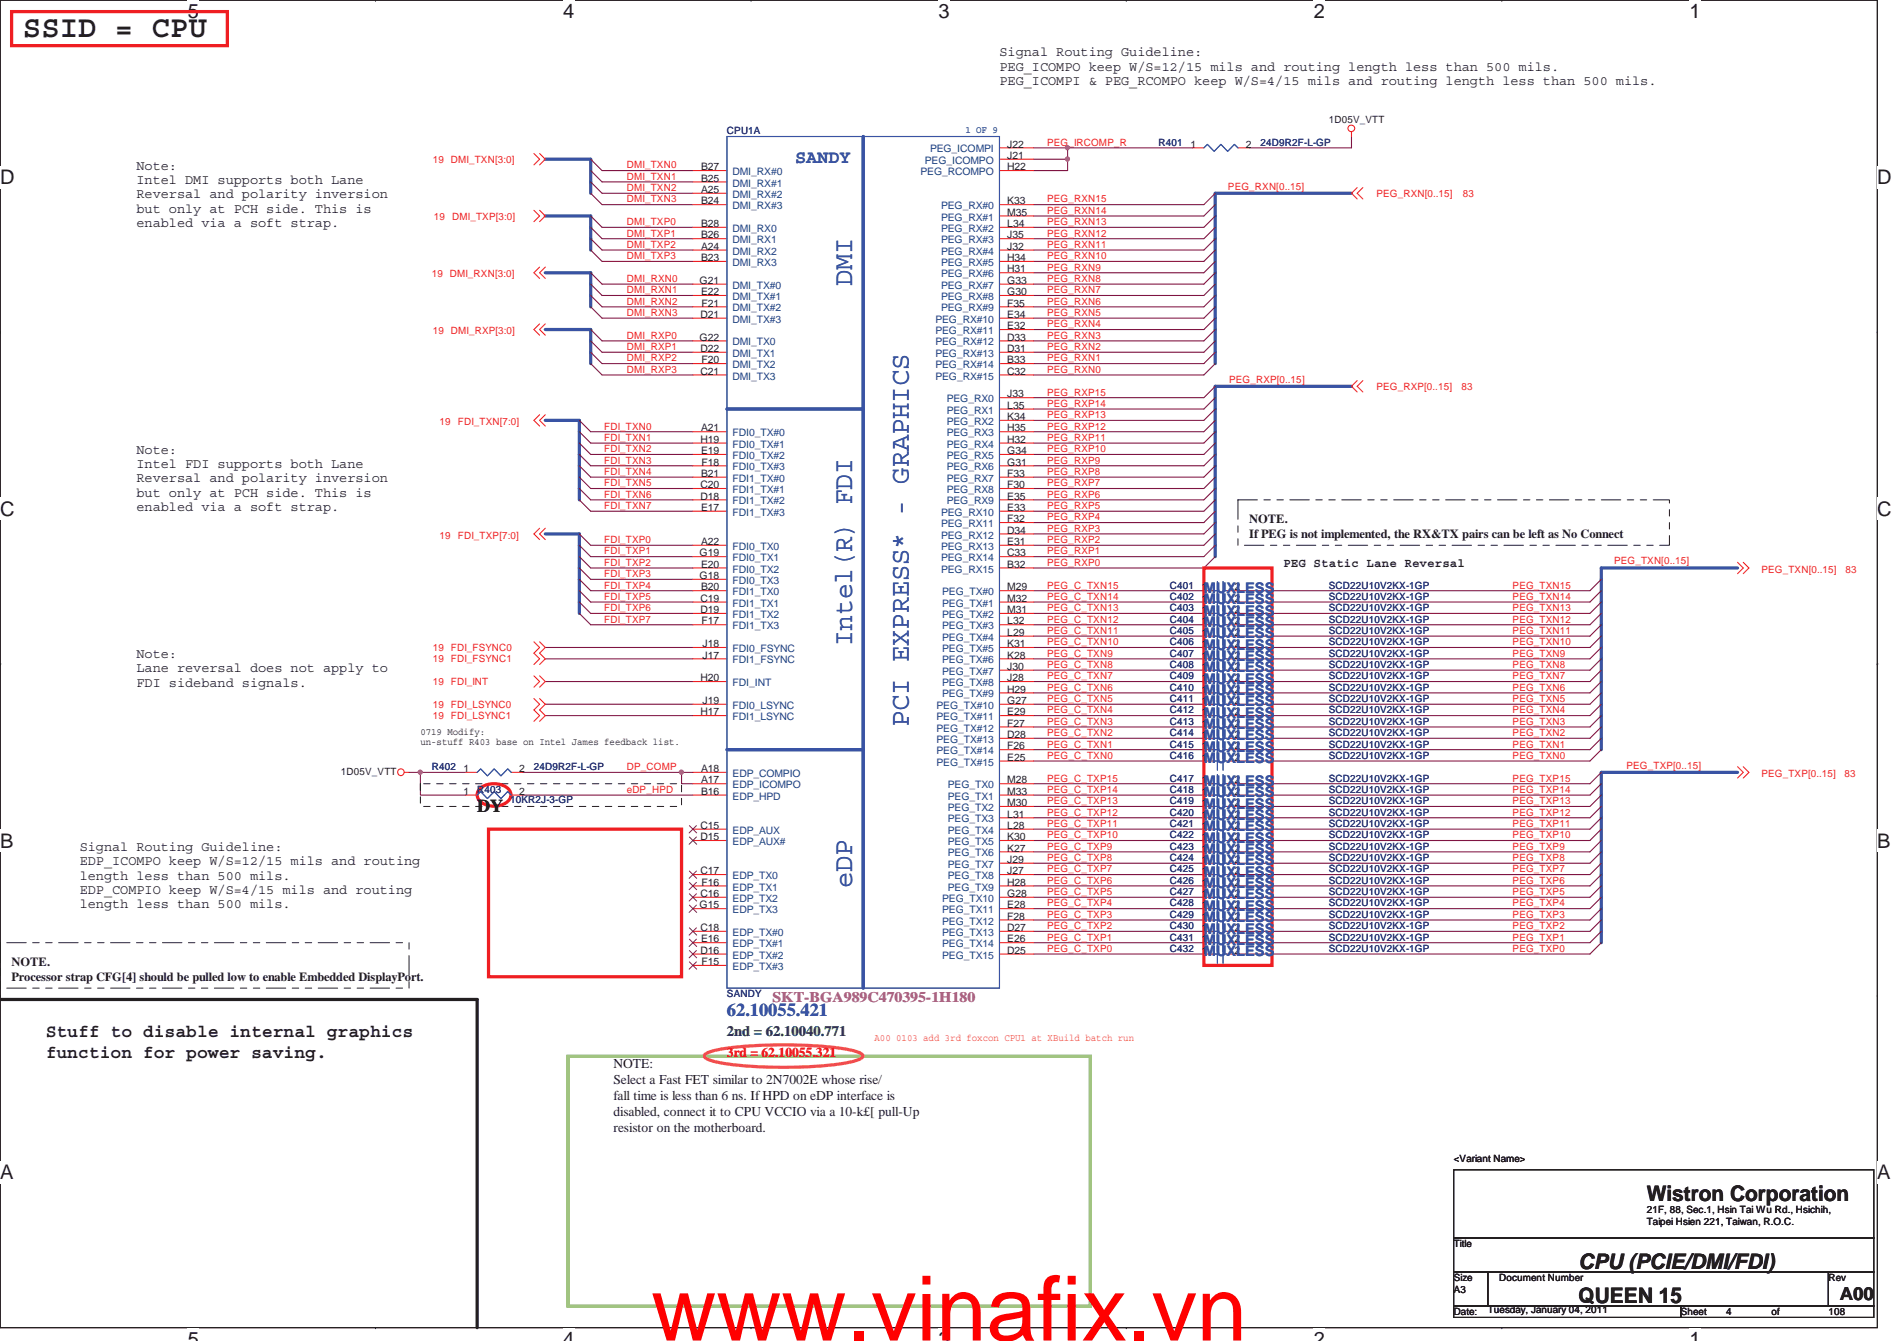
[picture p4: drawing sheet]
<svg xmlns="http://www.w3.org/2000/svg" width="297mm" height="210mm" viewBox="0 0 297 210" stroke-linecap="round" stroke-linejoin="round" font-family="sans-serif">
<defs><g id="words">
<text font-size="14.1" fill="#f00" x="102" y="209.9">www.vinafix.vn</text>
<text font-size="4.8" fill="#231f20" x="3.6" y="5.8">SSID = CPU</text>
<g font-size="4.2" fill="#3953a4">
<text x="133.4" y="44.8" transform="rotate(-90 133.4 44.8)">DMI</text>
<text x="133.4" y="101.2" transform="rotate(-90 133.4 101.2)">Intel(R) FDI</text>
<text x="142.3" y="113.8" transform="rotate(-90 142.3 113.8)">PCI EXPRESS* - GRAPHICS</text>
<text x="133.4" y="139.1" transform="rotate(-90 133.4 139.1)">eDP</text>
</g>
<g font-size="3.3" fill="#231f20">
<text x="257.8" y="188.1">Wistron Corporation</text>
<text x="247.2" y="198.7">CPU (PCIE/DMI/FDI)</text>
<text x="247.2" y="204.1">QUEEN 15</text>
</g>
<g font-size="3.1" fill="#231f20">
<text x="29.4" y="2.8">5</text>
<text x="88.2" y="2.8">4</text>
<text x="147" y="2.8">3</text>
<text x="205.7" y="2.8">2</text>
<text x="264.5" y="2.8">1</text>
<text x="0" y="28.8">D</text>
<text x="294" y="28.8">D</text>
<text x="0" y="80.7">C</text>
<text x="294" y="80.7">C</text>
<text x="0" y="132.7">B</text>
<text x="294" y="132.7">B</text>
<text x="0" y="184.7">A</text>
<text x="294" y="184.7">A</text>
<text x="29.4" y="210.7">5</text>
<text x="88.2" y="210.7">4</text>
<text x="147" y="210.7">3</text>
<text x="205.7" y="210.7">2</text>
<text x="264.5" y="210.7">1</text>
</g>
<g font-size="2.8" fill="#3953a4">
<text x="124.5" y="25.5">SANDY</text>
<text x="113.8" y="159.1">62.10055.421</text>
</g>
<g font-size="2.8" fill="#231f20">
<text x="74.7" y="127.1">DY</text>
<text x="7.2" y="162.4">Stuff to disable internal graphics</text>
<text x="7.2" y="165.6">function for power saving.</text>
<text x="288.1" y="203.6">A00</text>
</g>
<g font-size="2.3" fill="#3953a4">
<text x="188.5" y="94.6">MUXLESS</text>
<text x="188.5" y="92.8">MUXLESS</text>
<text x="188.5" y="98.2">MUXLESS</text>
<text x="188.5" y="96.4">MUXLESS</text>
<text x="188.5" y="99.9">MUXLESS</text>
<text x="188.5" y="101.7">MUXLESS</text>
<text x="188.5" y="105.3">MUXLESS</text>
<text x="188.5" y="107.1">MUXLESS</text>
<text x="188.5" y="103.5">MUXLESS</text>
<text x="188.5" y="112.4">MUXLESS</text>
<text x="188.5" y="108.8">MUXLESS</text>
<text x="188.5" y="110.6">MUXLESS</text>
<text x="188.5" y="115.9">MUXLESS</text>
<text x="188.5" y="119.5">MUXLESS</text>
<text x="188.5" y="114.2">MUXLESS</text>
<text x="188.5" y="117.7">MUXLESS</text>
<text x="188.5" y="124.8">MUXLESS</text>
<text x="188.5" y="123.1">MUXLESS</text>
<text x="188.5" y="130.2">MUXLESS</text>
<text x="188.5" y="126.6">MUXLESS</text>
<text x="188.5" y="128.4">MUXLESS</text>
<text x="188.5" y="131.9">MUXLESS</text>
<text x="188.5" y="137.3">MUXLESS</text>
<text x="188.5" y="135.5">MUXLESS</text>
<text x="188.5" y="133.7">MUXLESS</text>
<text x="188.5" y="139.1">MUXLESS</text>
<text x="188.5" y="142.6">MUXLESS</text>
<text x="188.5" y="140.8">MUXLESS</text>
<text x="188.5" y="148">MUXLESS</text>
<text x="188.5" y="144.4">MUXLESS</text>
<text x="188.5" y="149.7">MUXLESS</text>
<text x="188.5" y="146.2">MUXLESS</text>
</g>
<text font-size="2.3" fill="#b9529f" x="120.9" y="156.8">SKT-BGA989C470395-1H180</text>
<text font-size="2.3" fill="#098040" x="113.8" y="162.2">2nd = 62.10040.771</text>
<g font-size="2.1" fill="#231f20">
<text x="156.5" y="8.8">Signal Routing Guideline:</text>
<text x="156.5" y="11">PEG_ICOMPO keep W/S=12/15 mils and routing length less than 500 mils.</text>
<text x="156.5" y="13.3">PEG_ICOMPI &amp; PEG_RCOMPO keep W/S=4/15 mils and routing length less than 500 mils.</text>
<text x="21.4" y="26.6">Note:</text>
<text x="21.4" y="28.8">Intel DMI supports both Lane</text>
<text x="21.4" y="31.1">Reversal and polarity inversion</text>
<text x="21.4" y="33.3">but only at PCH side. This is</text>
<text x="21.4" y="35.6">enabled via a soft strap.</text>
<text x="21.4" y="71">Note:</text>
<text x="21.4" y="73.3">Intel FDI supports both Lane</text>
<text x="21.4" y="75.5">Reversal and polarity inversion</text>
<text x="21.4" y="77.8">but only at PCH side. This is</text>
<text x="21.4" y="80">enabled via a soft strap.</text>
<text x="21.4" y="103">Note:</text>
<text x="21.4" y="105.3">Lane reversal does not apply to</text>
<text x="21.4" y="107.5">FDI sideband signals.</text>
<text x="12.5" y="133.3">Signal Routing Guideline:</text>
<text x="12.5" y="135.5">EDP_ICOMPO keep W/S=12/15 mils and routing</text>
<text x="12.5" y="137.7">length less than 500 mils.</text>
<text x="12.5" y="140">EDP_COMPIO keep W/S=4/15 mils and routing</text>
<text x="12.5" y="142.2">length less than 500 mils.</text>
<text x="96.1" y="167.3">NOTE:</text>
<text x="96.1" y="169.8">Select a Fast FET similar to 2N7002E whose rise/</text>
<text x="96.1" y="172.3">fall time is less than 6 ns. If HPD on eDP interface is</text>
<text x="96.1" y="174.8">disabled, connect it to CPU VCCIO via a 10-k£[ pull-Up</text>
<text x="96.1" y="177.3">resistor on the motherboard.</text>
</g>
<text font-size="2.1" fill="#ed2024" x="113.8" y="165.6">3rd = 62.10055.321</text>
<g font-size="1.9" fill="#231f20">
<text x="195.6" y="81.9">NOTE.</text>
<text x="195.6" y="84.2">If PEG is not implemented, the RX&amp;TX pairs can be left as No Connect</text>
<text x="201" y="88.8">PEG Static Lane Reversal</text>
<text x="1.8" y="151.2">NOTE.</text>
<text x="1.8" y="153.5">Processor strap CFG[4] should be pulled low to enable Embedded DisplayPort.</text>
</g>
<g font-size="1.6" fill="#282973">
<text x="113.8" y="21">CPU1A</text>
<text x="181.4" y="22.8">R401</text>
<text x="197.4" y="22.8">24D9R2F-L-GP</text>
<text x="183.2" y="95.7">C403</text>
<text x="183.2" y="93.9">C402</text>
<text x="183.2" y="92.2">C401</text>
<text x="208.1" y="95.7">SCD22U10V2KX-1GP</text>
<text x="208.1" y="93.9">SCD22U10V2KX-1GP</text>
<text x="208.1" y="92.2">SCD22U10V2KX-1GP</text>
<text x="183.2" y="97.5">C404</text>
<text x="183.2" y="99.3">C405</text>
<text x="183.2" y="101">C406</text>
<text x="208.1" y="97.5">SCD22U10V2KX-1GP</text>
<text x="208.1" y="99.3">SCD22U10V2KX-1GP</text>
<text x="208.1" y="101">SCD22U10V2KX-1GP</text>
<text x="183.2" y="104.6">C408</text>
<text x="183.2" y="106.4">C409</text>
<text x="183.2" y="102.8">C407</text>
<text x="208.1" y="104.6">SCD22U10V2KX-1GP</text>
<text x="208.1" y="106.4">SCD22U10V2KX-1GP</text>
<text x="208.1" y="102.8">SCD22U10V2KX-1GP</text>
<text x="183.2" y="113.5">C413</text>
<text x="183.2" y="111.7">C412</text>
<text x="183.2" y="108.2">C410</text>
<text x="183.2" y="109.9">C411</text>
<text x="208.1" y="113.5">SCD22U10V2KX-1GP</text>
<text x="208.1" y="111.7">SCD22U10V2KX-1GP</text>
<text x="208.1" y="108.2">SCD22U10V2KX-1GP</text>
<text x="208.1" y="109.9">SCD22U10V2KX-1GP</text>
<text x="183.2" y="115.3">C414</text>
<text x="183.2" y="118.8">C416</text>
<text x="183.2" y="117">C415</text>
<text x="208.1" y="115.3">SCD22U10V2KX-1GP</text>
<text x="208.1" y="118.8">SCD22U10V2KX-1GP</text>
<text x="208.1" y="117">SCD22U10V2KX-1GP</text>
<text x="67.6" y="120.6">R402</text>
<text x="74.7" y="124.2">R403</text>
<text x="79.9" y="125.8">10KR2J-3-GP</text>
<text x="83.6" y="120.6">24D9R2F-L-GP</text>
<text x="183.2" y="124.2">C418</text>
<text x="183.2" y="125.9">C419</text>
<text x="183.2" y="122.4">C417</text>
<text x="208.1" y="124.2">SCD22U10V2KX-1GP</text>
<text x="208.1" y="125.9">SCD22U10V2KX-1GP</text>
<text x="208.1" y="122.4">SCD22U10V2KX-1GP</text>
<text x="183.2" y="129.5">C421</text>
<text x="183.2" y="127.7">C420</text>
<text x="183.2" y="131.3">C422</text>
<text x="208.1" y="129.5">SCD22U10V2KX-1GP</text>
<text x="208.1" y="127.7">SCD22U10V2KX-1GP</text>
<text x="208.1" y="131.3">SCD22U10V2KX-1GP</text>
<text x="183.2" y="136.6">C425</text>
<text x="183.2" y="134.8">C424</text>
<text x="183.2" y="133.1">C423</text>
<text x="208.1" y="136.6">SCD22U10V2KX-1GP</text>
<text x="208.1" y="134.8">SCD22U10V2KX-1GP</text>
<text x="208.1" y="133.1">SCD22U10V2KX-1GP</text>
<text x="183.2" y="138.4">C426</text>
<text x="183.2" y="141.9">C428</text>
<text x="183.2" y="143.7">C429</text>
<text x="183.2" y="140.2">C427</text>
<text x="208.1" y="138.4">SCD22U10V2KX-1GP</text>
<text x="208.1" y="141.9">SCD22U10V2KX-1GP</text>
<text x="208.1" y="143.7">SCD22U10V2KX-1GP</text>
<text x="208.1" y="140.2">SCD22U10V2KX-1GP</text>
<text x="183.2" y="147.3">C431</text>
<text x="183.2" y="149.1">C432</text>
<text x="183.2" y="145.5">C430</text>
<text x="208.1" y="147.3">SCD22U10V2KX-1GP</text>
<text x="208.1" y="149.1">SCD22U10V2KX-1GP</text>
<text x="208.1" y="145.5">SCD22U10V2KX-1GP</text>
<text x="113.8" y="156.2">SANDY</text>
</g>
<g font-size="1.6" fill="#1d437e">
<text x="145.6" y="23.9">PEG_ICOMPI</text>
<text x="114.7" y="27.4">DMI_RX#0</text>
<text x="114.7" y="29.2">DMI_RX#1</text>
<text x="144.1" y="27.4">PEG_RCOMPO</text>
<text x="144.8" y="25.7">PEG_ICOMPO</text>
<text x="114.7" y="31">DMI_RX#2</text>
<text x="114.7" y="32.8">DMI_RX#3</text>
<text x="147.4" y="32.8">PEG_RX#0</text>
<text x="147.4" y="34.5">PEG_RX#1</text>
<text x="114.7" y="36.3">DMI_RX0</text>
<text x="114.7" y="38.1">DMI_RX1</text>
<text x="114.7" y="39.9">DMI_RX2</text>
<text x="114.7" y="41.7">DMI_RX3</text>
<text x="147.4" y="36.3">PEG_RX#2</text>
<text x="147.4" y="38.1">PEG_RX#3</text>
<text x="147.4" y="39.9">PEG_RX#4</text>
<text x="147.4" y="41.7">PEG_RX#5</text>
<text x="114.7" y="45.2">DMI_TX#0</text>
<text x="114.7" y="47">DMI_TX#1</text>
<text x="147.4" y="43.4">PEG_RX#6</text>
<text x="147.4" y="45.2">PEG_RX#7</text>
<text x="147.4" y="47">PEG_RX#8</text>
<text x="114.7" y="48.8">DMI_TX#2</text>
<text x="114.7" y="50.5">DMI_TX#3</text>
<text x="146.5" y="50.5">PEG_RX#10</text>
<text x="146.5" y="52.3">PEG_RX#11</text>
<text x="147.4" y="48.8">PEG_RX#9</text>
<text x="114.7" y="54.1">DMI_TX0</text>
<text x="114.7" y="55.9">DMI_TX1</text>
<text x="114.7" y="59.4">DMI_TX3</text>
<text x="114.7" y="57.7">DMI_TX2</text>
<text x="146.5" y="54.1">PEG_RX#12</text>
<text x="146.5" y="55.9">PEG_RX#13</text>
<text x="146.5" y="57.7">PEG_RX#14</text>
<text x="146.5" y="59.4">PEG_RX#15</text>
<text x="148.2" y="63">PEG_RX0</text>
<text x="148.2" y="64.8">PEG_RX1</text>
<text x="114.7" y="68.3">FDI0_TX#0</text>
<text x="114.7" y="70.1">FDI0_TX#1</text>
<text x="114.7" y="71.9">FDI0_TX#2</text>
<text x="148.2" y="66.5">PEG_RX2</text>
<text x="148.2" y="68.3">PEG_RX3</text>
<text x="148.2" y="70.1">PEG_RX4</text>
<text x="148.2" y="71.9">PEG_RX5</text>
<text x="114.7" y="73.7">FDI0_TX#3</text>
<text x="114.7" y="75.4">FDI1_TX#0</text>
<text x="114.7" y="77.2">FDI1_TX#1</text>
<text x="148.2" y="73.7">PEG_RX6</text>
<text x="148.2" y="75.4">PEG_RX7</text>
<text x="148.2" y="77.2">PEG_RX8</text>
<text x="114.7" y="79">FDI1_TX#2</text>
<text x="114.7" y="80.8">FDI1_TX#3</text>
<text x="147.4" y="80.8">PEG_RX10</text>
<text x="147.4" y="82.5">PEG_RX11</text>
<text x="148.2" y="79">PEG_RX9</text>
<text x="114.7" y="86.1">FDI0_TX0</text>
<text x="114.7" y="87.9">FDI0_TX1</text>
<text x="114.7" y="89.7">FDI0_TX2</text>
<text x="147.4" y="84.3">PEG_RX12</text>
<text x="147.4" y="86.1">PEG_RX13</text>
<text x="147.4" y="87.9">PEG_RX14</text>
<text x="147.4" y="89.7">PEG_RX15</text>
<text x="114.7" y="91.4">FDI0_TX3</text>
<text x="114.7" y="93.2">FDI1_TX0</text>
<text x="114.7" y="95">FDI1_TX1</text>
<text x="147.5" y="93.2">PEG_TX#0</text>
<text x="147.5" y="95">PEG_TX#1</text>
<text x="114.7" y="96.8">FDI1_TX2</text>
<text x="114.7" y="98.5">FDI1_TX3</text>
<text x="147.5" y="96.8">PEG_TX#2</text>
<text x="147.5" y="98.5">PEG_TX#3</text>
<text x="147.5" y="100.3">PEG_TX#4</text>
<text x="114.7" y="102.1">FDI0_FSYNC</text>
<text x="114.7" y="103.9">FDI1_FSYNC</text>
<text x="114.7" y="107.4">FDI_INT</text>
<text x="147.5" y="102.1">PEG_TX#5</text>
<text x="147.5" y="103.9">PEG_TX#6</text>
<text x="147.5" y="105.7">PEG_TX#7</text>
<text x="147.5" y="107.4">PEG_TX#8</text>
<text x="114.7" y="111">FDI0_LSYNC</text>
<text x="114.7" y="112.8">FDI1_LSYNC</text>
<text x="146.6" y="111">PEG_TX#10</text>
<text x="146.6" y="112.8">PEG_TX#11</text>
<text x="147.5" y="109.2">PEG_TX#9</text>
<text x="146.6" y="114.6">PEG_TX#12</text>
<text x="146.6" y="116.3">PEG_TX#13</text>
<text x="146.6" y="118.1">PEG_TX#14</text>
<text x="146.6" y="119.9">PEG_TX#15</text>
<text x="114.7" y="121.7">EDP_COMPIO</text>
<text x="114.7" y="125.2">EDP_HPD</text>
<text x="114.7" y="123.4">EDP_ICOMPO</text>
<text x="148.4" y="123.4">PEG_TX0</text>
<text x="148.4" y="125.2">PEG_TX1</text>
<text x="114.7" y="130.6">EDP_AUX</text>
<text x="148.4" y="127">PEG_TX2</text>
<text x="148.4" y="128.8">PEG_TX3</text>
<text x="148.4" y="130.6">PEG_TX4</text>
<text x="114.7" y="132.3">EDP_AUX#</text>
<text x="114.7" y="137.7">EDP_TX0</text>
<text x="148.4" y="132.3">PEG_TX5</text>
<text x="148.4" y="134.1">PEG_TX6</text>
<text x="148.4" y="135.9">PEG_TX7</text>
<text x="148.4" y="137.7">PEG_TX8</text>
<text x="114.7" y="139.4">EDP_TX1</text>
<text x="114.7" y="141.2">EDP_TX2</text>
<text x="114.7" y="143">EDP_TX3</text>
<text x="147.5" y="141.2">PEG_TX10</text>
<text x="147.5" y="143">PEG_TX11</text>
<text x="148.4" y="139.4">PEG_TX9</text>
<text x="114.7" y="146.6">EDP_TX#0</text>
<text x="114.7" y="148.3">EDP_TX#1</text>
<text x="147.5" y="144.8">PEG_TX12</text>
<text x="147.5" y="146.6">PEG_TX13</text>
<text x="147.5" y="148.3">PEG_TX14</text>
<text x="114.7" y="150.1">EDP_TX#2</text>
<text x="114.7" y="151.9">EDP_TX#3</text>
<text x="147.5" y="150.1">PEG_TX15</text>
</g>
<text font-size="1.6" fill="#3953a4" x="151.2" y="20.8">1 OF 9</text>
<g font-size="1.6" fill="#231f20">
<text x="157.7" y="23.1">J22</text>
<text x="186.4" y="23.1">1</text>
<text x="195.1" y="23.1">2</text>
<text x="208.1" y="19.3">1D05V_VTT</text>
<text x="109.8" y="26.7">B27</text>
<text x="109.8" y="28.4">B25</text>
<text x="157.7" y="24.9">J21</text>
<text x="157.7" y="26.7">H22</text>
<text x="109.8" y="30.2">A25</text>
<text x="109.8" y="32">B24</text>
<text x="109.8" y="35.6">B28</text>
<text x="157.7" y="32">K33</text>
<text x="157.7" y="33.8">M35</text>
<text x="157.7" y="35.6">L34</text>
<text x="109.8" y="37.3">B26</text>
<text x="109.8" y="39.1">A24</text>
<text x="109.8" y="40.9">B23</text>
<text x="157.7" y="37.3">J35</text>
<text x="157.7" y="39.1">J32</text>
<text x="157.7" y="40.9">H34</text>
<text x="109.6" y="44.4">G21</text>
<text x="109.8" y="46.2">E22</text>
<text x="157.7" y="42.7">H31</text>
<text x="157.7" y="44.4">G33</text>
<text x="157.7" y="46.2">G30</text>
<text x="109.6" y="53.3">G22</text>
<text x="109.7" y="49.8">D21</text>
<text x="109.9" y="48">F21</text>
<text x="157.7" y="48">F35</text>
<text x="157.7" y="49.8">E34</text>
<text x="157.7" y="51.6">E32</text>
<text x="157.7" y="53.3">D33</text>
<text x="109.7" y="55.1">D22</text>
<text x="109.7" y="58.7">C21</text>
<text x="109.9" y="56.9">F20</text>
<text x="157.7" y="55.1">D31</text>
<text x="157.7" y="56.9">B33</text>
<text x="157.7" y="58.7">C32</text>
<text x="157.7" y="62.2">J33</text>
<text x="157.7" y="64">L35</text>
<text x="157.7" y="65.8">K34</text>
<text x="109.7" y="69.3">H19</text>
<text x="109.8" y="67.6">A21</text>
<text x="109.8" y="71.1">E19</text>
<text x="157.7" y="67.6">H35</text>
<text x="157.7" y="69.3">H32</text>
<text x="157.7" y="71.1">G34</text>
<text x="109.7" y="76.5">C20</text>
<text x="109.8" y="74.7">B21</text>
<text x="109.9" y="72.9">F18</text>
<text x="157.7" y="72.9">G31</text>
<text x="157.7" y="74.7">F33</text>
<text x="157.7" y="76.5">F30</text>
<text x="109.7" y="78.2">D18</text>
<text x="109.8" y="80">E17</text>
<text x="157.7" y="78.2">E35</text>
<text x="157.7" y="80">E33</text>
<text x="157.7" y="81.8">F32</text>
<text x="157.7" y="83.6">D34</text>
<text x="109.6" y="87.1">G19</text>
<text x="109.8" y="85.3">A22</text>
<text x="109.8" y="88.9">E20</text>
<text x="157.7" y="85.3">E31</text>
<text x="157.7" y="87.1">C33</text>
<text x="157.7" y="88.9">B32</text>
<text x="109.6" y="90.7">G18</text>
<text x="109.7" y="94.2">C19</text>
<text x="109.8" y="92.5">B20</text>
<text x="157.7" y="92.5">M29</text>
<text x="157.7" y="94.2">M32</text>
<text x="188.2" y="94.2">1</text>
<text x="188.2" y="92.5">1</text>
<text x="193.3" y="94.2">2</text>
<text x="193.3" y="92.5">2</text>
<text x="109.7" y="96">D19</text>
<text x="109.9" y="97.8">F17</text>
<text x="110" y="101.3">J18</text>
<text x="157.7" y="96">M31</text>
<text x="157.7" y="97.8">L32</text>
<text x="157.7" y="99.6">L29</text>
<text x="157.7" y="101.3">K31</text>
<text x="188.2" y="97.8">1</text>
<text x="188.2" y="96">1</text>
<text x="188.2" y="99.6">1</text>
<text x="188.2" y="101.3">1</text>
<text x="193.3" y="97.8">2</text>
<text x="193.3" y="96">2</text>
<text x="193.3" y="99.6">2</text>
<text x="193.3" y="101.3">2</text>
<text x="109.7" y="106.7">H20</text>
<text x="110" y="103.1">J17</text>
<text x="157.7" y="103.1">K28</text>
<text x="157.7" y="104.9">J30</text>
<text x="157.7" y="106.7">J28</text>
<text x="188.2" y="104.9">1</text>
<text x="188.2" y="106.7">1</text>
<text x="188.2" y="103.1">1</text>
<text x="193.3" y="104.9">2</text>
<text x="193.3" y="106.7">2</text>
<text x="193.3" y="103.1">2</text>
<text x="109.7" y="112">H17</text>
<text x="110" y="110.2">J19</text>
<text x="157.7" y="108.5">H29</text>
<text x="157.7" y="110.2">G27</text>
<text x="157.7" y="112">E29</text>
<text x="157.7" y="113.8">F27</text>
<text x="188.2" y="113.8">1</text>
<text x="188.2" y="112">1</text>
<text x="188.2" y="108.5">1</text>
<text x="188.2" y="110.2">1</text>
<text x="193.3" y="113.8">2</text>
<text x="193.3" y="112">2</text>
<text x="193.3" y="108.5">2</text>
<text x="193.3" y="110.2">2</text>
<text x="65.8" y="115.1">0719 Modify:</text>
<text x="65.8" y="116.7">un-stuff R403 base on Intel James feedback list.</text>
<text x="157.7" y="115.6">D28</text>
<text x="157.7" y="117.3">F26</text>
<text x="157.7" y="119.1">E25</text>
<text x="188.2" y="115.6">1</text>
<text x="188.2" y="119.1">1</text>
<text x="188.2" y="117.3">1</text>
<text x="193.3" y="115.6">2</text>
<text x="193.3" y="119.1">2</text>
<text x="193.3" y="117.3">2</text>
<text x="53.4" y="121.3">1D05V_VTT</text>
<text x="72.6" y="124.5">1</text>
<text x="72.6" y="120.9">1</text>
<text x="81.3" y="124.5">2</text>
<text x="81.3" y="120.9">2</text>
<text x="109.8" y="120.9">A18</text>
<text x="109.8" y="124.5">B16</text>
<text x="109.8" y="122.7">A17</text>
<text x="157.7" y="122.7">M28</text>
<text x="157.7" y="124.5">M33</text>
<text x="188.2" y="124.5">1</text>
<text x="188.2" y="122.7">1</text>
<text x="193.3" y="124.5">2</text>
<text x="193.3" y="122.7">2</text>
<text x="109.7" y="129.8">C15</text>
<text x="109.7" y="131.6">D15</text>
<text x="157.7" y="126.2">M30</text>
<text x="157.7" y="128">L31</text>
<text x="157.7" y="129.8">L28</text>
<text x="157.7" y="131.6">K30</text>
<text x="188.2" y="129.8">1</text>
<text x="188.2" y="126.2">1</text>
<text x="188.2" y="128">1</text>
<text x="188.2" y="131.6">1</text>
<text x="193.3" y="129.8">2</text>
<text x="193.3" y="126.2">2</text>
<text x="193.3" y="128">2</text>
<text x="193.3" y="131.6">2</text>
<text x="109.7" y="136.9">C17</text>
<text x="157.7" y="133.3">K27</text>
<text x="157.7" y="135.1">J29</text>
<text x="157.7" y="136.9">J27</text>
<text x="188.2" y="136.9">1</text>
<text x="188.2" y="135.1">1</text>
<text x="188.2" y="133.3">1</text>
<text x="193.3" y="136.9">2</text>
<text x="193.3" y="135.1">2</text>
<text x="193.3" y="133.3">2</text>
<text x="109.6" y="142.2">G15</text>
<text x="109.7" y="140.5">C16</text>
<text x="109.9" y="138.7">F16</text>
<text x="157.7" y="138.7">H28</text>
<text x="157.7" y="140.5">G28</text>
<text x="157.7" y="142.2">E28</text>
<text x="188.2" y="138.7">1</text>
<text x="188.2" y="142.2">1</text>
<text x="188.2" y="140.5">1</text>
<text x="193.3" y="138.7">2</text>
<text x="193.3" y="142.2">2</text>
<text x="193.3" y="140.5">2</text>
<text x="109.7" y="145.8">C18</text>
<text x="109.7" y="149.3">D16</text>
<text x="109.8" y="147.6">E16</text>
<text x="157.7" y="144">F28</text>
<text x="157.7" y="145.8">D27</text>
<text x="157.7" y="147.6">E26</text>
<text x="157.7" y="149.3">D25</text>
<text x="188.2" y="147.6">1</text>
<text x="188.2" y="144">1</text>
<text x="188.2" y="149.3">1</text>
<text x="188.2" y="145.8">1</text>
<text x="193.3" y="147.6">2</text>
<text x="193.3" y="144">2</text>
<text x="193.3" y="149.3">2</text>
<text x="193.3" y="145.8">2</text>
<text x="109.9" y="151.1">F15</text>
<text x="227.6" y="181.9">&lt;Variant Name&gt;</text>
<text x="257.8" y="189.9">21F, 88, Sec.1, Hsin Tai Wu Rd., Hsichih,</text>
<text x="257.8" y="191.8">Taipei Hsien 221, Taiwan, R.O.C.</text>
<text x="227.6" y="195.3">Title</text>
<text x="227.6" y="200.6">Size</text>
<text x="227.6" y="202.4">A3</text>
<text x="234.7" y="200.6">Document Number</text>
<text x="286.3" y="200.6">Rev</text>
<text x="227.6" y="205.9">Date:</text>
<text x="233" y="205.6">Tuesday, January 04, 2011</text>
<text x="263.2" y="205.9">Sheet</text>
<text x="270.3" y="205.9">4</text>
<text x="277.4" y="205.9">of</text>
<text x="286.3" y="205.9">108</text>
</g>
<g font-size="1.6" fill="#ed2024">
<text x="164" y="22.8">PEG_IRCOMP_R</text>
<text x="67.8" y="25.5">19 DMI_TXN[3:0]</text>
<text x="98.2" y="26.4">DMI_TXN0</text>
<text x="98.2" y="28.1">DMI_TXN1</text>
<text x="98.2" y="29.9">DMI_TXN2</text>
<text x="192.3" y="29.7">PEG_RXN[0..15]</text>
<text x="67.9" y="34.4">19</text>
<text x="70.8" y="34.4">DMI_TXP[3:0]</text>
<text x="98.2" y="31.7">DMI_TXN3</text>
<text x="98.2" y="35.3">DMI_TXP0</text>
<text x="164" y="31.7">PEG_RXN15</text>
<text x="164" y="33.5">PEG_RXN14</text>
<text x="164" y="35.3">PEG_RXN13</text>
<text x="215.5" y="30.8">PEG_RXN[0..15]</text>
<text x="229.1" y="30.8">83</text>
<text x="98.2" y="37">DMI_TXP1</text>
<text x="98.2" y="38.8">DMI_TXP2</text>
<text x="98.2" y="40.6">DMI_TXP3</text>
<text x="164" y="37">PEG_RXN12</text>
<text x="164" y="38.8">PEG_RXN11</text>
<text x="164" y="40.6">PEG_RXN10</text>
<text x="67.6" y="43.4">19 DMI_RXN[3:0]</text>
<text x="98.2" y="44.2">DMI_RXN0</text>
<text x="98.2" y="45.9">DMI_RXN1</text>
<text x="98.2" y="47.7">DMI_RXN2</text>
<text x="164" y="42.4">PEG_RXN9</text>
<text x="164" y="44.2">PEG_RXN8</text>
<text x="164" y="45.9">PEG_RXN7</text>
<text x="164" y="47.7">PEG_RXN6</text>
<text x="67.8" y="52.3">19 DMI_RXP[3:0]</text>
<text x="98.2" y="49.5">DMI_RXN3</text>
<text x="98.2" y="53">DMI_RXP0</text>
<text x="164" y="49.5">PEG_RXN5</text>
<text x="164" y="51.3">PEG_RXN4</text>
<text x="164" y="53">PEG_RXN3</text>
<text x="98.2" y="54.8">DMI_RXP1</text>
<text x="98.2" y="56.6">DMI_RXP2</text>
<text x="98.2" y="58.4">DMI_RXP3</text>
<text x="164" y="54.8">PEG_RXN2</text>
<text x="164" y="56.6">PEG_RXN1</text>
<text x="164" y="58.4">PEG_RXN0</text>
<text x="192.4" y="59.9">PEG_RXP[0..15]</text>
<text x="164" y="61.9">PEG_RXP15</text>
<text x="164" y="63.7">PEG_RXP14</text>
<text x="164" y="65.5">PEG_RXP13</text>
<text x="215.5" y="61">PEG_RXP[0..15]</text>
<text x="228.9" y="61">83</text>
<text x="68.8" y="66.5">19</text>
<text x="71.7" y="66.5">FDI_TXN[7:0]</text>
<text x="94.6" y="67.3">FDI_TXN0</text>
<text x="94.6" y="69">FDI_TXN1</text>
<text x="94.6" y="70.8">FDI_TXN2</text>
<text x="164" y="67.3">PEG_RXP12</text>
<text x="164" y="69">PEG_RXP11</text>
<text x="164" y="70.8">PEG_RXP10</text>
<text x="94.6" y="72.6">FDI_TXN3</text>
<text x="94.6" y="74.4">FDI_TXN4</text>
<text x="94.6" y="76.2">FDI_TXN5</text>
<text x="94.6" y="77.9">FDI_TXN6</text>
<text x="164" y="72.6">PEG_RXP9</text>
<text x="164" y="74.4">PEG_RXP8</text>
<text x="164" y="76.2">PEG_RXP7</text>
<text x="164" y="77.9">PEG_RXP6</text>
<text x="94.6" y="79.7">FDI_TXN7</text>
<text x="164" y="79.7">PEG_RXP5</text>
<text x="164" y="81.5">PEG_RXP4</text>
<text x="164" y="83.3">PEG_RXP3</text>
<text x="68.8" y="84.3">19</text>
<text x="71.7" y="84.3">FDI_TXP[7:0]</text>
<text x="94.6" y="85">FDI_TXP0</text>
<text x="94.6" y="86.8">FDI_TXP1</text>
<text x="94.6" y="88.6">FDI_TXP2</text>
<text x="164" y="85">PEG_RXP2</text>
<text x="164" y="86.8">PEG_RXP1</text>
<text x="164" y="88.6">PEG_RXP0</text>
<text x="252.7" y="88.4">PEG_TXN[0..15]</text>
<text x="275.8" y="89.7">PEG_TXN[0..15]</text>
<text x="289" y="89.7">83</text>
<text x="94.6" y="92.2">FDI_TXP4</text>
<text x="94.6" y="93.9">FDI_TXP5</text>
<text x="94.6" y="95.7">FDI_TXP6</text>
<text x="94.6" y="90.4">FDI_TXP3</text>
<text x="164" y="92.2">PEG_C_TXN15</text>
<text x="164" y="93.9">PEG_C_TXN14</text>
<text x="164" y="95.7">PEG_C_TXN13</text>
<text x="236.9" y="95.7">PEG_TXN13</text>
<text x="236.9" y="93.9">PEG_TXN14</text>
<text x="236.9" y="92.2">PEG_TXN15</text>
<text x="67.8" y="101.9">19 FDI_FSYNC0</text>
<text x="94.6" y="97.5">FDI_TXP7</text>
<text x="164" y="101">PEG_C_TXN10</text>
<text x="164" y="97.5">PEG_C_TXN12</text>
<text x="164" y="99.3">PEG_C_TXN11</text>
<text x="236.9" y="101">PEG_TXN10</text>
<text x="236.9" y="99.3">PEG_TXN11</text>
<text x="236.9" y="97.5">PEG_TXN12</text>
<text x="67.8" y="103.7">19 FDI_FSYNC1</text>
<text x="67.8" y="107.3">19 FDI_INT</text>
<text x="164" y="106.4">PEG_C_TXN7</text>
<text x="164" y="102.8">PEG_C_TXN9</text>
<text x="164" y="104.6">PEG_C_TXN8</text>
<text x="236.9" y="106.4">PEG_TXN7</text>
<text x="236.9" y="104.6">PEG_TXN8</text>
<text x="236.9" y="102.8">PEG_TXN9</text>
<text x="67.8" y="110.8">19 FDI_LSYNC0</text>
<text x="67.8" y="112.6">19 FDI_LSYNC1</text>
<text x="164" y="113.5">PEG_C_TXN3</text>
<text x="164" y="109.9">PEG_C_TXN5</text>
<text x="164" y="111.7">PEG_C_TXN4</text>
<text x="164" y="108.2">PEG_C_TXN6</text>
<text x="236.9" y="113.5">PEG_TXN3</text>
<text x="236.9" y="111.7">PEG_TXN4</text>
<text x="236.9" y="109.9">PEG_TXN5</text>
<text x="236.9" y="108.2">PEG_TXN6</text>
<text x="164" y="118.8">PEG_C_TXN0</text>
<text x="164" y="115.3">PEG_C_TXN2</text>
<text x="164" y="117">PEG_C_TXN1</text>
<text x="236.9" y="118.8">PEG_TXN0</text>
<text x="236.9" y="117">PEG_TXN1</text>
<text x="236.9" y="115.3">PEG_TXN2</text>
<text x="98.2" y="120.6">DP_COMP</text>
<text x="98.2" y="124.2">eDP_HPD</text>
<text x="164" y="122.4">PEG_C_TXP15</text>
<text x="164" y="124.2">PEG_C_TXP14</text>
<text x="164" y="125.9">PEG_C_TXP13</text>
<text x="236.9" y="122.4">PEG_TXP15</text>
<text x="236.9" y="124.2">PEG_TXP14</text>
<text x="236.9" y="125.9">PEG_TXP13</text>
<text x="254.7" y="120.4">PEG_TXP[0..15]</text>
<text x="275.8" y="121.7">PEG_TXP[0..15]</text>
<text x="288.8" y="121.7">83</text>
<text x="164" y="131.3">PEG_C_TXP10</text>
<text x="164" y="127.7">PEG_C_TXP12</text>
<text x="164" y="129.5">PEG_C_TXP11</text>
<text x="236.9" y="127.7">PEG_TXP12</text>
<text x="236.9" y="129.5">PEG_TXP11</text>
<text x="236.9" y="131.3">PEG_TXP10</text>
<text x="164" y="136.6">PEG_C_TXP7</text>
<text x="164" y="133.1">PEG_C_TXP9</text>
<text x="164" y="134.8">PEG_C_TXP8</text>
<text x="236.9" y="133.1">PEG_TXP9</text>
<text x="236.9" y="134.8">PEG_TXP8</text>
<text x="236.9" y="136.6">PEG_TXP7</text>
<text x="164" y="143.7">PEG_C_TXP3</text>
<text x="164" y="140.2">PEG_C_TXP5</text>
<text x="164" y="141.9">PEG_C_TXP4</text>
<text x="164" y="138.4">PEG_C_TXP6</text>
<text x="236.9" y="138.4">PEG_TXP6</text>
<text x="236.9" y="140.2">PEG_TXP5</text>
<text x="236.9" y="141.9">PEG_TXP4</text>
<text x="236.9" y="143.7">PEG_TXP3</text>
<text x="164" y="149.1">PEG_C_TXP0</text>
<text x="164" y="145.5">PEG_C_TXP2</text>
<text x="164" y="147.3">PEG_C_TXP1</text>
<text x="236.9" y="145.5">PEG_TXP2</text>
<text x="236.9" y="147.3">PEG_TXP1</text>
<text x="236.9" y="149.1">PEG_TXP0</text>
</g>
<text font-size="1.6" fill="#f57f20" x="136.9" y="163.1">A00 0103 add 3rd foxcon CPU1 at XBuild batch run</text>
</g></defs>
<path d="M0 0h294v207.9h-294z" fill="none" stroke="#231f20" stroke-width=".17"/>
<g fill="#fff">
<path d="M29.4 0h1.8v3.5h-1.8z"/>
<path d="M29.4 207.9h1.8v2h-1.8z"/>
</g>
<path d="M58.8 0h.1M58.8 207.9h.1" fill="none" stroke="#231f20" stroke-width=".17"/>
<g fill="#fff">
<path d="M88.2 0h1.7v3.5h-1.7z"/>
<path d="M88.2 207.9h1.7v2h-1.7z"/>
</g>
<path d="M117.6 0h.1M117.6 207.9h.1" fill="none" stroke="#231f20" stroke-width=".17"/>
<g fill="#fff">
<path d="M147 0h1.7v3.5h-1.7z"/>
<path d="M147 207.9h1.7v2h-1.7z"/>
</g>
<path d="M176.4 0h.1M176.4 207.9h.1" fill="none" stroke="#231f20" stroke-width=".17"/>
<g fill="#fff">
<path d="M205.7 0h1.8v3.5h-1.8z"/>
<path d="M205.7 207.9h1.8v2h-1.8z"/>
</g>
<path d="M235.2 0h.1M235.2 207.9h.1" fill="none" stroke="#231f20" stroke-width=".17"/>
<g fill="#fff">
<path d="M264.5 0h1.8v3.5h-1.8z"/>
<path d="M264.5 207.9h1.8v2h-1.8z"/>
<path d="M0 26h2.3v3.5h-2.3z"/>
<path d="M294 26h2.2v3.5h-2.2z"/>
<path d="M0 77.9h2.3v3.5h-2.3z"/>
<path d="M294 77.9h2.2v3.5h-2.2z"/>
</g>
<path d="M0 52h.1M294 52h.1" fill="none" stroke="#231f20" stroke-width=".17"/>
<g fill="#fff">
<path d="M0 129.9h2.1v3.5h-2.1z"/>
<path d="M294 129.9h2v3.5h-2z"/>
</g>
<path d="M0 104h.1M294 104h.1" fill="none" stroke="#231f20" stroke-width=".17"/>
<path d="M0 104h.1" fill="none" stroke="#231f20" stroke-width=".16"/>
<path d="M294 104h.1" fill="none" stroke="#231f20" stroke-width=".16"/>
<g fill="#fff">
<path d="M0 181.9h2.1v3.4h-2.1z"/>
<path d="M294 181.9h2v3.4h-2z"/>
</g>
<path d="M0 155.9h.1M294 155.9h.1" fill="none" stroke="#231f20" stroke-width=".17"/>
<path d="M250.7 88.9h21.4M250.7 120.9h21.4" fill="none" stroke="#3953a4" stroke-width=".51"/>
<g fill="none" stroke="#7f1442" stroke-width=".17">
<path d="M161.8 23.2h5.4M167.2 24.9v1.8M161.8 92.5h26.7M161.8 97.8h26.7M161.8 94.3h26.7M161.8 99.6h26.7M161.8 96.1h26.7M161.8 113.8h26.7M161.8 101.4h26.7M161.8 110.3h26.7M161.8 119.2h26.7M161.8 106.7h26.7"/>
<path d="M161.8 115.6h26.7M161.8 103.2h26.7M161.8 112.1h26.7M161.8 108.5h26.7M161.8 117.4h26.7M161.8 104.9h26.7"/>
</g>
<circle cx="167.1" cy="24.9" r=".32" fill="#b9529f"/>
<circle cx="167.1" cy="24.9" r=".32" fill="none" stroke="#b9529f" stroke-width=".17"/>
<g fill="none" stroke="#7f1442" stroke-width=".17">
<path d="M161.8 32h26.7M161.8 33.8h26.7M161.8 35.6h26.7M161.8 37.4h26.7M161.8 39.2h26.7M161.8 24.9h5.4M161.8 26.7h5.4M167.2 23.2h19.5M161.8 49.8h26.7M161.8 51.6h26.7M161.8 53.4h26.7M161.8 55.2h26.7"/>
<path d="M161.8 56.9h26.7M161.8 58.7h26.7M161.8 40.9h26.7M161.8 42.7h26.7M161.8 44.5h26.7M161.8 46.3h26.7M161.8 48h26.7M161.8 62.3h26.7M161.8 64h26.7M161.8 65.8h26.7M161.8 67.6h26.7M161.8 69.4h26.7"/>
<path d="M161.8 71.2h26.7M161.8 72.9h26.7M161.8 74.7h26.7M161.8 76.5h26.7M161.8 78.3h26.7M161.8 80h26.7M161.8 81.8h26.7M161.8 83.6h26.7M161.8 85.4h26.7M161.8 87.2h26.7M161.8 88.9h26.7"/>
</g>
<path d="M190.3 30.3h21.3M190.3 60.5h21.3" fill="none" stroke="#3953a4" stroke-width=".51"/>
<circle cx="167.1" cy="23.1" r=".32" fill="#b9529f"/>
<circle cx="167.1" cy="23.1" r=".32" fill="none" stroke="#b9529f" stroke-width=".17"/>
<g fill="none" stroke="#7f1442" stroke-width=".17">
<path d="M167.2 23.2v1.7M211.6 21.4v1.8h-16M193.8 99.6h55.2M193.8 97.8h55.2M193.8 96.1h55.2M193.8 94.3h55.2M193.8 92.5h55.2M193.8 119.2h55.2M193.8 117.4h55.2M193.8 115.6h55.2M193.8 113.8h55.2M193.8 112.1h55.2"/>
<path d="M193.8 110.3h55.2M193.8 108.5h55.2M193.8 106.7h55.2M193.8 104.9h55.2M193.8 103.2h55.2M193.8 101.4h55.2M106.7 120.9h1.8M161.8 122.7h26.7M161.8 131.6h26.7M161.8 128.1h26.7M161.8 136.9h26.7M161.8 124.5h26.7"/>
<path d="M161.8 133.4h26.7M161.8 129.8h26.7M161.8 138.7h26.7M161.8 126.3h26.7M161.8 135.2h26.7M193.8 122.7h55.2M193.8 124.5h55.2M193.8 126.3h55.2M193.8 128.1h55.2M193.8 129.8h55.2M193.8 131.6h55.2M193.8 133.4h55.2"/>
<path d="M193.8 135.2h55.2M193.8 136.9h55.2M193.8 138.7h55.2M161.8 144.1h26.7M161.8 140.5h26.7M161.8 149.4h26.7M161.8 145.8h26.7M161.8 142.3h26.7M161.8 147.6h26.7M193.8 140.5h55.2M193.8 142.3h55.2M193.8 144.1h55.2"/>
<path d="M193.8 145.8h55.2M193.8 147.6h55.2M193.8 149.4h55.2"/>
</g>
<path d="M190.3 55.2v1.7M190.3 85.4v1.8M250.7 115.6v1.8M250.7 145.8v1.8" fill="none" stroke="#3953a4" stroke-width=".51"/>
<circle cx="106.7" cy="120.9" r=".32" fill="#b9529f"/>
<circle cx="106.7" cy="120.9" r=".32" fill="none" stroke="#b9529f" stroke-width=".17"/>
<path d="M64 120.9h1.8M65.8 120.9h7.1M65.8 120.9v3.6h7.1M81.8 120.9h24.9v1.8h1.8M81.8 124.5h26.7" fill="none" stroke="#7f1442" stroke-width=".17"/>
<circle cx="65.8" cy="120.9" r=".32" fill="#b9529f"/>
<circle cx="65.8" cy="120.9" r=".32" fill="none" stroke="#b9529f" stroke-width=".17"/>
<g fill="none" stroke="#7f1442" stroke-width=".17">
<path d="M92.5 24.9l1.8 1.8h14.2M92.5 26.7l1.8 1.8h14.2M92.5 28.5l1.8 1.8h14.2M92.5 30.3l1.8 1.7h14.2M92.5 33.8l1.8 1.8h14.2M92.5 35.6l1.8 1.8h14.2M92.5 37.4l1.8 1.8h14.2M92.5 39.2l1.8 1.7h14.2M190.3 30.3l-1.8 1.7M190.3 32l-1.8 1.8M190.3 33.8l-1.8 1.8M190.3 35.6l-1.8 1.8"/>
<path d="M190.3 37.4l-1.8 1.8M190.3 39.2l-1.8 1.7M92.5 42.7l1.8 1.8h14.2M92.5 44.5l1.8 1.8h14.2M92.5 46.3l1.8 1.7h14.2M92.5 48l1.8 1.8h14.2M92.5 51.6l1.8 1.8h14.2M92.5 53.4l1.8 1.8h14.2M92.5 55.2l1.8 1.7h14.2M92.5 56.9l1.8 1.8h14.2M190.3 40.9l-1.8 1.8M190.3 42.7l-1.8 1.8"/>
<path d="M190.3 44.5l-1.8 1.8M190.3 46.3l-1.8 1.7M190.3 56.9l-1.8 1.8M190.3 55.2l-1.8 1.7M190.3 53.4l-1.8 1.8M190.3 51.6l-1.8 1.8M190.3 49.8l-1.8 1.8M190.3 48l-1.8 1.8M90.7 65.8l1.8 1.8h16M90.7 67.6l1.8 1.8h16M90.7 71.2l1.8 1.7h16M90.7 72.9l1.8 1.8h16"/>
<path d="M90.7 74.7l1.8 1.8h16M90.7 76.5l1.8 1.8h16M90.7 78.3l1.8 1.7h16M90.7 69.4l1.8 1.8h16M190.3 78.3l-1.8 1.7M190.3 76.5l-1.8 1.8M190.3 74.7l-1.8 1.8M190.3 72.9l-1.8 1.8M190.3 71.2l-1.8 1.7M190.3 69.4l-1.8 1.8M190.3 67.6l-1.8 1.8M190.3 65.8l-1.8 1.8"/>
<path d="M190.3 64l-1.8 1.8M190.3 62.3l-1.8 1.7M190.3 60.5l-1.8 1.8M90.7 90.7l1.8 1.8h16M90.7 92.5l1.8 1.8h16M90.7 94.3l1.8 1.8h16M90.7 96.1l1.8 1.7h16M90.7 83.6l1.8 1.8h16M90.7 85.4l1.8 1.8h16M90.7 87.2l1.8 1.7h16M90.7 88.9l1.8 1.8h16M190.3 83.6l-1.8 1.8"/>
<path d="M190.3 81.8l-1.8 1.8M190.3 80l-1.8 1.8M190.3 87.2l-1.8 1.7M190.3 85.4l-1.8 1.8M250.7 90.7l-1.7 1.8M250.7 99.6l-1.7 1.8M250.7 97.8l-1.7 1.8M250.7 96.1l-1.7 1.7M250.7 94.3l-1.7 1.8M250.7 92.5l-1.7 1.8M85.4 101.4h23.1M85.4 103.2h23.1"/>
<path d="M85.4 106.7h23.1M85.4 110.3h23.1M85.4 112.1h23.1M250.7 117.4l-1.7 1.8M250.7 115.6l-1.7 1.8M250.7 113.8l-1.7 1.8M250.7 112.1l-1.7 1.7M250.7 110.3l-1.7 1.8M250.7 108.5l-1.7 1.8M250.7 106.7l-1.7 1.8M250.7 104.9l-1.7 1.8M250.7 103.2l-1.7 1.7"/>
<path d="M250.7 101.4l-1.7 1.8M250.7 138.7l-1.7 1.8M250.7 136.9l-1.7 1.8M250.7 135.2l-1.7 1.7M250.7 133.4l-1.7 1.8M250.7 131.6l-1.7 1.8M250.7 129.8l-1.7 1.8M250.7 128.1l-1.7 1.7M250.7 126.3l-1.7 1.8M250.7 124.5l-1.7 1.8M250.7 122.7l-1.7 1.8M250.7 120.9l-1.7 1.8"/>
<path d="M250.7 147.6l-1.7 1.8M250.7 145.8l-1.7 1.8M250.7 144.1l-1.7 1.7M250.7 142.3l-1.7 1.8M250.7 140.5l-1.7 1.8"/>
</g>
<g fill="none" stroke="#3953a4" stroke-width=".51">
<path d="M85.4 24.9h7.1v5.4M85.4 33.8h7.1v5.4M135.2 21.4v133.3M190.3 30.3v24.9M85.4 42.7h7.1v5.3M85.4 51.6h7.1v5.3M85.4 65.8h5.3v12.5M113.8 64h21.4M190.3 60.5v24.9M85.4 83.6h5.3v12.5M250.7 88.9v26.7M113.8 117.4h21.4"/>
<path d="M250.7 120.9v24.9"/>
</g>
<g fill="none" stroke="#ed2024" stroke-width=".17">
<path d="M83.6 24l.9 .9-.9 .9M83.6 32.9l.9 .9-.9 .9M84.5 24l.9 .9-.9 .9M84.5 32.9l.9 .9-.9 .9M108.5 26.7h5.3M108.5 28.5h5.3M108.5 30.3h5.3M108.5 32h5.3M108.5 35.6h5.3M108.5 37.4h5.3M108.5 39.2h5.3M156.5 23.2h5.3"/>
<path d="M156.5 26.7h5.3M156.5 32h5.3M156.5 35.6h5.3M156.5 37.4h5.3M156.5 39.2h5.3M156.5 24.9h5.3M156.5 33.8h5.3M186.7 23.2h1.8M193.8 23.2h1.8M211.6 20.7v.7M212.5 29.4l-.9 .9 .9 .9M213.4 29.4l-.9 .9 .9 .9"/>
<path d="M84.5 41.8l-.9 .9 .9 .9M84.5 50.7l-.9 .9 .9 .9M85.4 41.8l-.9 .9 .9 .9M85.4 50.7l-.9 .9 .9 .9M108.5 40.9h5.3M108.5 44.5h5.3M108.5 46.3h5.3M108.5 48h5.3M108.5 49.8h5.3M108.5 53.4h5.3M108.5 55.2h5.3M108.5 58.7h5.3"/>
<path d="M108.5 56.9h5.3M156.5 40.9h5.3M156.5 44.5h5.3M156.5 46.3h5.3M156.5 48h5.3M156.5 49.8h5.3M156.5 53.4h5.3M156.5 55.2h5.3M156.5 58.7h5.3M156.5 56.9h5.3M156.5 42.7h5.3M156.5 51.6h5.3"/>
<path d="M212.5 59.6l-.9 .9 .9 .9M213.4 59.6l-.9 .9 .9 .9M84.5 64.9l-.9 .9 .9 .9M85.4 64.9l-.9 .9 .9 .9M108.5 67.6h5.3M108.5 69.4h5.3M108.5 71.2h5.3M108.5 72.9h5.3M108.5 74.7h5.3M108.5 76.5h5.3M108.5 78.3h5.3M156.5 67.6h5.3"/>
<path d="M156.5 69.4h5.3M156.5 71.2h5.3M156.5 72.9h5.3M156.5 74.7h5.3M156.5 76.5h5.3M156.5 78.3h5.3M156.5 62.3h5.3M156.5 64h5.3M156.5 65.8h5.3M84.5 82.7l-.9 .9 .9 .9M85.4 82.7l-.9 .9 .9 .9M108.5 97.8h5.3"/>
<path d="M108.5 96.1h5.3M108.5 80h5.3M108.5 85.4h5.3M108.5 87.2h5.3M108.5 88.9h5.3M108.5 90.7h5.3M108.5 92.5h5.3M108.5 94.3h5.3M156.5 97.8h5.3M156.5 96.1h5.3M156.5 80h5.3M156.5 85.4h5.3"/>
<path d="M156.5 87.2h5.3M156.5 88.9h5.3M156.5 92.5h5.3M156.5 94.3h5.3M156.5 81.8h5.3M156.5 83.6h5.3M156.5 99.6h5.3M188.5 97.8h1.8M188.5 96.1h1.8M188.5 92.5h1.8M188.5 94.3h1.8M188.5 99.6h1.8"/>
<path d="M192.1 97.8h1.7M192.1 96.1h1.7M192.1 92.5h1.7M192.1 94.3h1.7M192.1 99.6h1.7M272.1 88l.9 .9-.9 .9M273 88l.9 .9-.9 .9M83.6 100.5l.9 .9-.9 .9 .9 .9-.9 .9M83.6 105.8l.9 .9-.9 .9M83.6 109.4l.9 .9-.9 .9 .9 .9-.9 .8M84.5 100.5l.9 .9-.9 .9 .9 .9-.9 .9M84.5 105.8l.9 .9-.9 .9"/>
<path d="M84.5 109.4l.9 .9-.9 .9 .9 .9-.9 .8M108.5 101.4h5.3M108.5 103.2h5.3M108.5 106.7h5.3M108.5 110.3h5.3M108.5 112.1h5.3M156.5 104.9h5.3M156.5 101.4h5.3M156.5 103.2h5.3M156.5 106.7h5.3M156.5 110.3h5.3M156.5 112.1h5.3"/>
<path d="M156.5 108.5h5.3M156.5 113.8h5.3M156.5 115.6h5.3M156.5 117.4h5.3M156.5 119.2h5.3M188.5 104.9h1.8M188.5 101.4h1.8M188.5 103.2h1.8M188.5 106.7h1.8M188.5 110.3h1.8M188.5 112.1h1.8M188.5 108.5h1.8"/>
<path d="M188.5 113.8h1.8M188.5 115.6h1.8M188.5 117.4h1.8M188.5 119.2h1.8M192.1 104.9h1.7M192.1 101.4h1.7M192.1 103.2h1.7M192.1 106.7h1.7M192.1 110.3h1.7M192.1 112.1h1.7M192.1 108.5h1.7M192.1 113.8h1.7"/>
<path d="M192.1 115.6h1.7M192.1 117.4h1.7M192.1 119.2h1.7M63.3 120.9h.7M72.9 124.5h1.8M72.9 120.9h1.8M80 124.5h1.8M80 120.9h1.8M108.5 129.8h5.3M108.5 124.5h5.3M108.5 138.7h5.3M108.5 136.9h5.3"/>
<path d="M108.5 122.7h5.3M108.5 131.6h5.3M108.5 120.9h5.3M156.5 129.8h5.3M156.5 124.5h5.3M156.5 138.7h5.3M156.5 136.9h5.3M156.5 122.7h5.3M156.5 126.3h5.3M156.5 128.1h5.3M156.5 131.6h5.3M156.5 133.4h5.3"/>
<path d="M156.5 135.2h5.3M188.5 129.8h1.8M188.5 124.5h1.8M188.5 138.7h1.8M188.5 136.9h1.8M188.5 122.7h1.8M188.5 126.3h1.8M188.5 128.1h1.8M188.5 131.6h1.8M188.5 133.4h1.8M188.5 135.2h1.8M192.1 129.8h1.7"/>
<path d="M192.1 124.5h1.7M192.1 138.7h1.7M192.1 136.9h1.7M192.1 122.7h1.7M192.1 126.3h1.7M192.1 128.1h1.7M192.1 131.6h1.7M192.1 133.4h1.7M192.1 135.2h1.7M272.1 120.1l.9 .8-.9 .9M273 120.1l.9 .8-.9 .9M108.5 142.3h5.3"/>
<path d="M108.5 140.5h5.3M108.5 145.8h5.3M108.5 147.6h5.3M108.5 149.4h5.3M108.5 151.2h5.3M156.5 142.3h5.3M156.5 140.5h5.3M156.5 144.1h5.3M156.5 145.8h5.3M156.5 147.6h5.3M156.5 149.4h5.3M188.5 142.3h1.8"/>
<path d="M188.5 140.5h1.8M188.5 144.1h1.8M188.5 145.8h1.8M188.5 147.6h1.8M188.5 149.4h1.8M192.1 142.3h1.7M192.1 140.5h1.7M192.1 144.1h1.7M192.1 145.8h1.7M192.1 147.6h1.7M192.1 149.4h1.7"/>
<circle cx="211.6" cy="20.1" r=".52"/>
<circle cx="62.8" cy="120.9" r=".52"/>
</g>
<path d="M227.6 183.2h65.8v10.6h-65.8zM227.6 193.8h65.8v5.4h-65.8zM227.6 199.2h5.4v5.3h-5.4zM233 199.2h53.3v5.3h-53.3zM286.3 199.2h7.1v5.3h-7.1zM227.6 204.5h35.6v1.8h-35.6zM263.2 204.5h30.2v1.8h-30.2z" fill="none" stroke="#231f20" stroke-width=".17"/>
<path d="M1.8 1.8h33.8v5.4h-33.8zM188.5 88.9h10.7v62.3h-10.7zM75.1 123.6a3.5 3.5 0 0 1 4.5 0 1.5 1.5 0 0 1-.9 2.4 3.2 3.2 0 0 1-3.9-1.1l-.1-.4 .1-.5zM76.5 129.8h30.2v23.1h-30.2z" fill="none" stroke="#ed2024" stroke-width=".51"/>
<path d="M0 156.5h74.7v51.4" fill="none" stroke="#231f20" stroke-width=".51"/>
<path d="M65.8 122.7h40.9v3.6h-40.9z" fill="none" stroke="#231f20" stroke-width=".16" stroke-dasharray="1 1 1 1 1 1 1 1"/>
<path d="M193.8 78.3h67.6v7.1h-67.6zM0 147.6h64v7.1h-64z" fill="none" stroke="#231f20" stroke-width=".16" stroke-dasharray="3 1 1 1 1 1"/>
<path d="M88.9 165.4h81.8v39.1h-81.8z" fill="none" stroke="#93c83d" stroke-width=".51"/>
<path d="M110.4 165.1a13.1 13.1 0 0 1 5.5-1.2 68.9 68.9 0 0 1 17.5 .6 2.04 2.04 0 0 1 1.7 .9 2.06 2.06 0 0 1-1.7 .8 65.8 65.8 0 0 1-21.1 .1l-1.5-.4-.4-.3-.1-.2z" fill="none" stroke="#f57f20" stroke-width=".51"/>
<g fill="none" stroke="#3953a4" stroke-width=".17">
<path d="M113.8 21.4h42.7v133.3h-42.7zM188.5 23.2l.6-.6 1 1.1 1.1-1.1 1 1.1 1.1-1.1 .5 .6M190.3 97.8h.3M190.3 96.1h.3M190.3 99.6h.3M190.3 94.3h.3M190.3 92.5h.3M190.6 96.4v2.9M190.6 94.6v2.9M190.6 98.2v2.8M190.6 92.8v2.9M190.6 99.9v2.9"/>
<path d="M190.6 91.1v2.8M191.5 97.8h.6M191.5 96.1h.6M191.5 99.6h.6M191.5 94.3h.6M191.5 92.5h.6M191.5 96.4v2.9M191.5 94.6v2.9M191.5 98.2v2.8M191.5 92.8v2.9M191.5 99.9v2.9M191.5 91.1v2.8"/>
<path d="M190.3 104.9h.3M190.3 115.6h.3M190.3 119.2h.3M190.3 113.8h.3M190.3 112.1h.3M190.3 108.5h.3M190.3 117.4h.3M190.3 106.7h.3M190.3 103.2h.3M190.3 110.3h.3M190.3 101.4h.3M190.6 103.5v2.9"/>
<path d="M190.6 114.2v2.8M190.6 117.7v2.9M190.6 112.4v2.9M190.6 110.6v2.9M190.6 107.1v2.8M190.6 115.9v2.9M190.6 105.3v2.9M190.6 101.7v2.9M190.6 108.8v2.9M191.5 104.9h.6M191.5 115.6h.6M191.5 119.2h.6"/>
<path d="M191.5 113.8h.6M191.5 112.1h.6M191.5 108.5h.6M191.5 117.4h.6M191.5 106.7h.6M191.5 103.2h.6M191.5 110.3h.6M191.5 101.4h.6M191.5 103.5v2.9M191.5 114.2v2.8M191.5 117.7v2.9M191.5 112.4v2.9"/>
<path d="M191.5 110.6v2.9M191.5 107.1v2.8M191.5 115.9v2.9M191.5 105.3v2.9M191.5 101.7v2.9M191.5 108.8v2.9M74.7 124.5l.6-.6 1 1.1 1.1-1.1 1 1.1 1.1-1.1 .5 .6M74.7 120.9l.6-.5 1 1.1 1.1-1.1 1 1.1 1.1-1.1 .5 .5M190.3 129.8h.3M190.3 138.7h.3M190.3 136.9h.3M190.3 135.2h.3"/>
<path d="M190.3 124.5h.3M190.3 126.3h.3M190.3 128.1h.3M190.3 131.6h.3M190.3 122.7h.3M190.3 133.4h.3M190.6 128.4v2.9M190.6 137.3v2.9M190.6 135.5v2.9M190.6 133.7v2.9M190.6 123.1v2.8M190.6 139.1v2.8"/>
<path d="M190.6 124.8v2.9M190.6 126.6v2.9M190.6 130.2v2.9M190.6 121.3v2.9M190.6 131.9v2.9M191.5 129.8h.6M191.5 138.7h.6M191.5 136.9h.6M191.5 135.2h.6M191.5 124.5h.6M191.5 126.3h.6M191.5 128.1h.6"/>
<path d="M191.5 131.6h.6M191.5 122.7h.6M191.5 133.4h.6M191.5 128.4v2.9M191.5 137.3v2.9M191.5 135.5v2.9M191.5 133.7v2.9M191.5 123.1v2.8M191.5 139.1v2.8M191.5 124.8v2.9M191.5 126.6v2.9M191.5 130.2v2.9"/>
<path d="M191.5 121.3v2.9M191.5 131.9v2.9M190.3 142.3h.3M190.3 147.6h.3M190.3 144.1h.3M190.3 140.5h.3M190.3 149.4h.3M190.3 145.8h.3M190.6 140.8v2.9M190.6 146.2v2.9M190.6 142.6v2.9M190.6 148v2.8"/>
<path d="M190.6 144.4v2.9M191.5 142.3h.6M191.5 147.6h.6M191.5 144.1h.6M191.5 140.5h.6M191.5 149.4h.6M191.5 145.8h.6M191.5 140.8v2.9M191.5 146.2v2.9M191.5 142.6v2.9M191.5 148v2.8M191.5 144.4v2.9"/>
</g>
<g fill="none" stroke="#7f421c" stroke-width=".16">
<path d="M107.9 129.3l1.2 1.1M107.9 131.1l1.2 1.1M107.9 136.4l1.2 1.1M107.9 138.2l1.2 1.1M107.9 140l1.2 1.1M109 129.3l-1.1 1.1M109 131.1l-1.1 1.1M109 136.4l-1.1 1.1M109 138.2l-1.1 1.1M109 140l-1.1 1.1M107.9 141.7l1.2 1.2M107.9 145.3l1.2 1.1"/>
<path d="M107.9 147.1l1.2 1.1M107.9 148.8l1.2 1.2M107.9 150.6l1.2 1.2M109 141.7l-1.1 1.2M109 145.3l-1.1 1.1M109 147.1l-1.1 1.1M109 148.8l-1.1 1.2M109 150.6l-1.1 1.2"/>
</g>
<circle cx="167.1" cy="24.9" r=".32" fill="#b9529f"/>
<circle cx="167.1" cy="24.9" r=".32" fill="none" stroke="#b9529f" stroke-width=".17"/>
<circle cx="167.1" cy="23.1" r=".32" fill="#b9529f"/>
<circle cx="167.1" cy="23.1" r=".32" fill="none" stroke="#b9529f" stroke-width=".17"/>
<circle cx="106.7" cy="120.9" r=".32" fill="#b9529f"/>
<circle cx="106.7" cy="120.9" r=".32" fill="none" stroke="#b9529f" stroke-width=".17"/>
<circle cx="65.8" cy="120.9" r=".32" fill="#b9529f"/>
<circle cx="65.8" cy="120.9" r=".32" fill="none" stroke="#b9529f" stroke-width=".17"/>
<use href="#words"/>
</svg>
